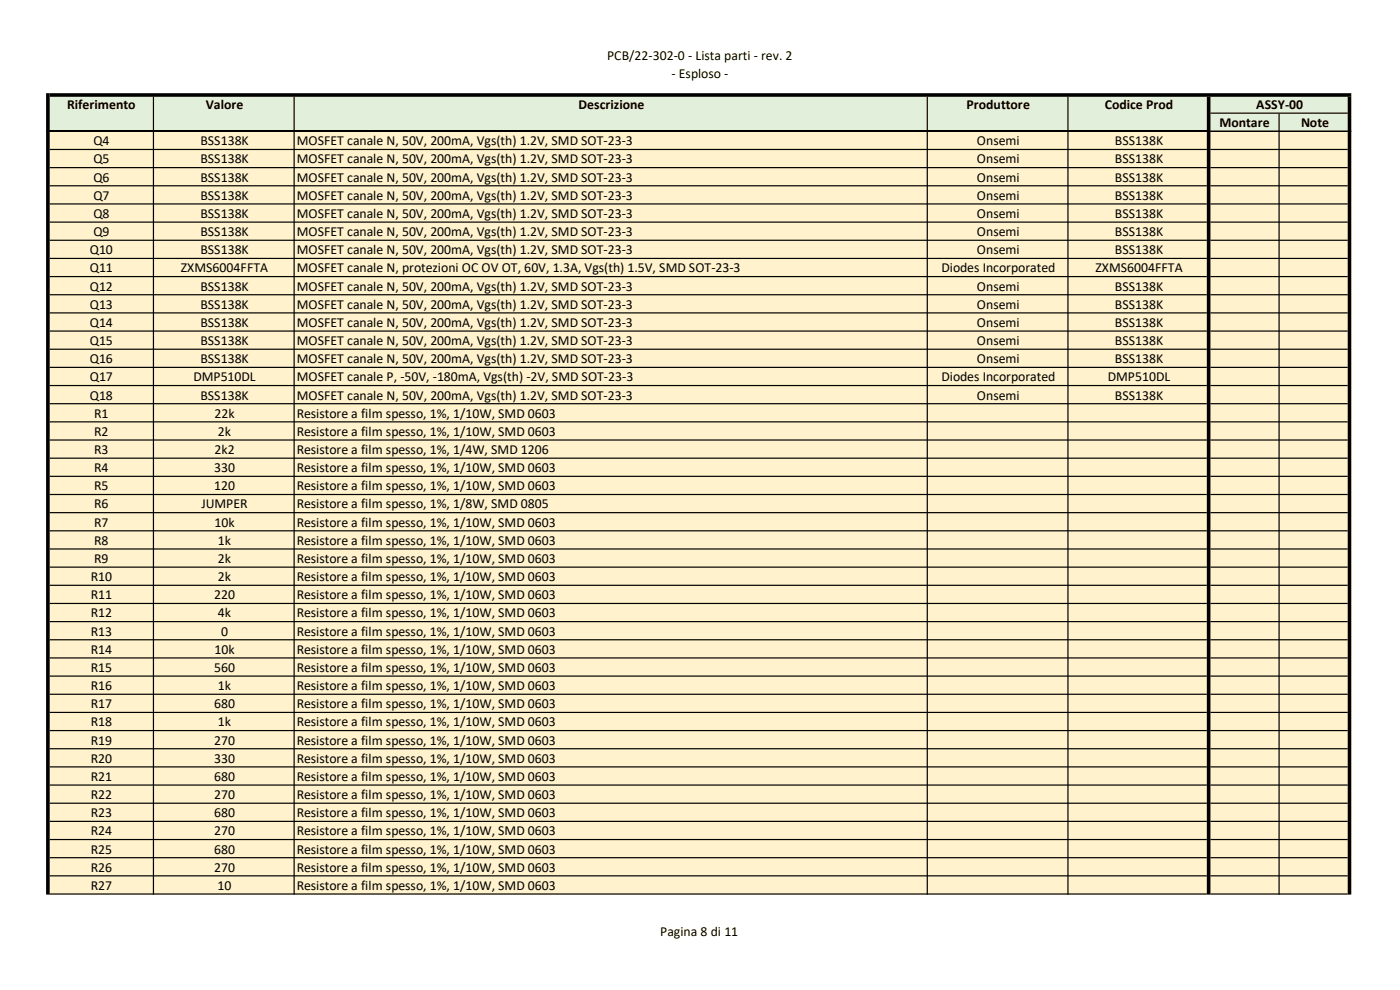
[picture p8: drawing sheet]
<svg xmlns="http://www.w3.org/2000/svg" width="297mm" height="210mm" viewBox="0 0 297 210" stroke-linecap="round" stroke-linejoin="round" font-family="sans-serif">
<defs><g id="words">
<g font-size="2.9">
<text x="128.8" y="12.8">PCB/22-302-0 - Lista parti - rev. 2</text>
<text x="142.5" y="16.6">- Esploso -</text>
<text x="14.2" y="23.1">Riferimento</text>
<text x="43.6" y="23.1">Valore</text>
<text x="122.7" y="23.1">Descrizione</text>
<text x="205.1" y="23.1">Produttore</text>
<text x="234.4" y="23.1">Codice Prod</text>
<text x="266.5" y="23.1">ASSY-00</text>
<text x="258.7" y="27">Montare</text>
<text x="276" y="27">Note</text>
<text x="19.8" y="30.8">Q4</text>
<text x="19.8" y="34.7">Q5</text>
<text x="42.5" y="30.8">BSS138K</text>
<text x="42.5" y="34.7">BSS138K</text>
<text x="62.9" y="30.8">MOSFET canale N, 50V, 200mA, Vgs(th) 1.2V, SMD SOT-23-3</text>
<text x="62.9" y="34.7">MOSFET canale N, 50V, 200mA, Vgs(th) 1.2V, SMD SOT-23-3</text>
<text x="207.3" y="30.8">Onsemi</text>
<text x="207.3" y="34.7">Onsemi</text>
<text x="236.5" y="30.8">BSS138K</text>
<text x="236.5" y="34.7">BSS138K</text>
<text x="19.8" y="38.5">Q6</text>
<text x="42.5" y="38.5">BSS138K</text>
<text x="62.9" y="38.5">MOSFET canale N, 50V, 200mA, Vgs(th) 1.2V, SMD SOT-23-3</text>
<text x="207.3" y="38.5">Onsemi</text>
<text x="236.5" y="38.5">BSS138K</text>
<text x="19.8" y="42.4">Q7</text>
<text x="19.8" y="46.2">Q8</text>
<text x="42.5" y="42.4">BSS138K</text>
<text x="42.5" y="46.2">BSS138K</text>
<text x="62.9" y="42.4">MOSFET canale N, 50V, 200mA, Vgs(th) 1.2V, SMD SOT-23-3</text>
<text x="62.9" y="46.2">MOSFET canale N, 50V, 200mA, Vgs(th) 1.2V, SMD SOT-23-3</text>
<text x="207.3" y="42.4">Onsemi</text>
<text x="207.3" y="46.2">Onsemi</text>
<text x="236.5" y="42.4">BSS138K</text>
<text x="236.5" y="46.2">BSS138K</text>
<text x="19" y="53.9">Q10</text>
<text x="19.8" y="50.1">Q9</text>
<text x="42.5" y="50.1">BSS138K</text>
<text x="42.5" y="53.9">BSS138K</text>
<text x="62.9" y="50.1">MOSFET canale N, 50V, 200mA, Vgs(th) 1.2V, SMD SOT-23-3</text>
<text x="62.9" y="53.9">MOSFET canale N, 50V, 200mA, Vgs(th) 1.2V, SMD SOT-23-3</text>
<text x="207.3" y="50.1">Onsemi</text>
<text x="207.3" y="53.9">Onsemi</text>
<text x="236.5" y="50.1">BSS138K</text>
<text x="236.5" y="53.9">BSS138K</text>
<text x="19" y="57.8">Q11</text>
<text x="38.4" y="57.8">ZXMS6004FFTA</text>
<text x="62.9" y="57.8">MOSFET canale N, protezioni OC OV OT, 60V, 1.3A, Vgs(th) 1.5V, SMD SOT-23-3</text>
<text x="199.7" y="57.8">Diodes Incorporated</text>
<text x="232.4" y="57.8">ZXMS6004FFTA</text>
<text x="19" y="61.6">Q12</text>
<text x="19" y="65.5">Q13</text>
<text x="42.5" y="61.6">BSS138K</text>
<text x="42.5" y="65.5">BSS138K</text>
<text x="62.9" y="61.6">MOSFET canale N, 50V, 200mA, Vgs(th) 1.2V, SMD SOT-23-3</text>
<text x="62.9" y="65.5">MOSFET canale N, 50V, 200mA, Vgs(th) 1.2V, SMD SOT-23-3</text>
<text x="207.3" y="61.6">Onsemi</text>
<text x="207.3" y="65.5">Onsemi</text>
<text x="236.5" y="61.6">BSS138K</text>
<text x="236.5" y="65.5">BSS138K</text>
<text x="19" y="69.3">Q14</text>
<text x="42.5" y="69.3">BSS138K</text>
<text x="62.9" y="69.3">MOSFET canale N, 50V, 200mA, Vgs(th) 1.2V, SMD SOT-23-3</text>
<text x="207.3" y="69.3">Onsemi</text>
<text x="236.5" y="69.3">BSS138K</text>
<text x="19" y="73.2">Q15</text>
<text x="19" y="77">Q16</text>
<text x="42.5" y="73.2">BSS138K</text>
<text x="42.5" y="77">BSS138K</text>
<text x="62.9" y="73.2">MOSFET canale N, 50V, 200mA, Vgs(th) 1.2V, SMD SOT-23-3</text>
<text x="62.9" y="77">MOSFET canale N, 50V, 200mA, Vgs(th) 1.2V, SMD SOT-23-3</text>
<text x="207.3" y="73.2">Onsemi</text>
<text x="207.3" y="77">Onsemi</text>
<text x="236.5" y="73.2">BSS138K</text>
<text x="236.5" y="77">BSS138K</text>
<text x="19" y="80.9">Q17</text>
<text x="41" y="80.9">DMP510DL</text>
<text x="62.9" y="80.9">MOSFET canale P, -50V, -180mA, Vgs(th) -2V, SMD SOT-23-3</text>
<text x="199.7" y="80.9">Diodes Incorporated</text>
<text x="235" y="80.9">DMP510DL</text>
<text x="19" y="84.8">Q18</text>
<text x="20" y="88.6">R1</text>
<text x="42.5" y="84.8">BSS138K</text>
<text x="45.5" y="88.6">22k</text>
<text x="62.9" y="84.8">MOSFET canale N, 50V, 200mA, Vgs(th) 1.2V, SMD SOT-23-3</text>
<text x="62.9" y="88.6">Resistore a film spesso, 1%, 1/10W, SMD 0603</text>
<text x="207.3" y="84.8">Onsemi</text>
<text x="236.5" y="84.8">BSS138K</text>
<text x="20" y="92.5">R2</text>
<text x="46.2" y="92.5">2k</text>
<text x="62.9" y="92.5">Resistore a film spesso, 1%, 1/10W, SMD 0603</text>
<text x="20" y="96.3">R3</text>
<text x="20" y="100.2">R4</text>
<text x="45.4" y="100.2">330</text>
<text x="45.5" y="96.3">2k2</text>
<text x="62.9" y="96.3">Resistore a film spesso, 1%, 1/4W, SMD 1206</text>
<text x="62.9" y="100.2">Resistore a film spesso, 1%, 1/10W, SMD 0603</text>
<text x="20" y="104">R5</text>
<text x="20" y="107.9">R6</text>
<text x="42.7" y="107.9">JUMPER</text>
<text x="45.4" y="104">120</text>
<text x="62.9" y="104">Resistore a film spesso, 1%, 1/10W, SMD 0603</text>
<text x="62.9" y="107.9">Resistore a film spesso, 1%, 1/8W, SMD 0805</text>
<text x="20" y="111.7">R7</text>
<text x="45.5" y="111.7">10k</text>
<text x="62.9" y="111.7">Resistore a film spesso, 1%, 1/10W, SMD 0603</text>
<text x="20" y="115.6">R8</text>
<text x="20" y="119.4">R9</text>
<text x="46.2" y="115.6">1k</text>
<text x="46.2" y="119.4">2k</text>
<text x="62.9" y="115.6">Resistore a film spesso, 1%, 1/10W, SMD 0603</text>
<text x="62.9" y="119.4">Resistore a film spesso, 1%, 1/10W, SMD 0603</text>
<text x="19.3" y="123.3">R10</text>
<text x="46.2" y="123.3">2k</text>
<text x="62.9" y="123.3">Resistore a film spesso, 1%, 1/10W, SMD 0603</text>
<text x="19.3" y="127.1">R11</text>
<text x="19.3" y="131">R12</text>
<text x="45.4" y="127.1">220</text>
<text x="46.2" y="131">4k</text>
<text x="62.9" y="127.1">Resistore a film spesso, 1%, 1/10W, SMD 0603</text>
<text x="62.9" y="131">Resistore a film spesso, 1%, 1/10W, SMD 0603</text>
<text x="19.3" y="134.8">R13</text>
<text x="46.9" y="134.8">0</text>
<text x="62.9" y="134.8">Resistore a film spesso, 1%, 1/10W, SMD 0603</text>
<text x="19.3" y="138.7">R14</text>
<text x="19.3" y="142.5">R15</text>
<text x="45.4" y="142.5">560</text>
<text x="45.5" y="138.7">10k</text>
<text x="62.9" y="138.7">Resistore a film spesso, 1%, 1/10W, SMD 0603</text>
<text x="62.9" y="142.5">Resistore a film spesso, 1%, 1/10W, SMD 0603</text>
<text x="19.3" y="146.4">R16</text>
<text x="46.2" y="146.4">1k</text>
<text x="62.9" y="146.4">Resistore a film spesso, 1%, 1/10W, SMD 0603</text>
<text x="19.3" y="150.2">R17</text>
<text x="19.3" y="154.1">R18</text>
<text x="45.4" y="150.2">680</text>
<text x="46.2" y="154.1">1k</text>
<text x="62.9" y="150.2">Resistore a film spesso, 1%, 1/10W, SMD 0603</text>
<text x="62.9" y="154.1">Resistore a film spesso, 1%, 1/10W, SMD 0603</text>
<text x="19.3" y="157.9">R19</text>
<text x="19.3" y="161.8">R20</text>
<text x="45.4" y="157.9">270</text>
<text x="45.4" y="161.8">330</text>
<text x="62.9" y="157.9">Resistore a film spesso, 1%, 1/10W, SMD 0603</text>
<text x="62.9" y="161.8">Resistore a film spesso, 1%, 1/10W, SMD 0603</text>
<text x="19.3" y="165.7">R21</text>
<text x="45.4" y="165.7">680</text>
<text x="62.9" y="165.7">Resistore a film spesso, 1%, 1/10W, SMD 0603</text>
<text x="19.3" y="169.5">R22</text>
<text x="19.3" y="173.4">R23</text>
<text x="45.4" y="169.5">270</text>
<text x="45.4" y="173.4">680</text>
<text x="62.9" y="169.5">Resistore a film spesso, 1%, 1/10W, SMD 0603</text>
<text x="62.9" y="173.4">Resistore a film spesso, 1%, 1/10W, SMD 0603</text>
<text x="19.3" y="177.2">R24</text>
<text x="45.4" y="177.2">270</text>
<text x="62.9" y="177.2">Resistore a film spesso, 1%, 1/10W, SMD 0603</text>
<text x="19.3" y="181.1">R25</text>
<text x="19.3" y="184.9">R26</text>
<text x="45.4" y="181.1">680</text>
<text x="45.4" y="184.9">270</text>
<text x="62.9" y="181.1">Resistore a film spesso, 1%, 1/10W, SMD 0603</text>
<text x="62.9" y="184.9">Resistore a film spesso, 1%, 1/10W, SMD 0603</text>
<text x="19.3" y="188.8">R27</text>
<text x="46.1" y="188.8">10</text>
<text x="62.9" y="188.8">Resistore a film spesso, 1%, 1/10W, SMD 0603</text>
<text x="140.1" y="198.5">Pagina 8 di 11</text>
</g>
</g></defs>
<path d="M10.3 20.3h276v7.6h-276z" fill="#e2efda"/>
<path d="M10.5 27.9h245.5" fill="none" stroke="#000" stroke-width=".25"/>
<g fill="#000">
<path d="M9.8 19.8h.7v8.2h-.7zM32.4 20.5h.3v7.5h-.3zM62.3 20.5h.2v7.5h-.2zM196.6 20.5h.2v7.5h-.2zM226.4 20.5h.3v7.5h-.3zM256 20.5h.8v7.5h-.8zM271.2 24.1h.3v3.9h-.3zM285.9 20.5h.8v7.5h-.8z" fill-rule="evenodd"/>
<path d="M10.5 19.8h276.2v.7h-276.2zM256.8 23.9h29.1v.2h-29.1zM256.8 27.7h29.1v.3h-29.1z" fill-rule="evenodd"/>
</g>
<path d="M10.3 28h276v161.7h-276z" fill="#fff2cc"/>
<g fill="#000">
<path d="M9.8 27.7h.7v162.1h-.7zM32.4 28h.3v161.8h-.3zM62.3 28h.2v161.8h-.2zM196.6 28h.2v161.8h-.2zM226.4 28h.3v161.8h-.3zM256 27.7h.8v162.1h-.8zM271.2 28h.3v161.8h-.3zM285.9 27.7h.8v162.1h-.8z" fill-rule="evenodd"/>
<path d="M10.5 27.7h245.5v.3h-245.5zM10.5 31.6h245.5v.2h-245.5zM10.5 35.4h245.5v.3h-245.5zM10.5 39.3h245.5v.2h-245.5zM10.5 43.1h245.5v.3h-245.5zM10.5 47h245.5v.2h-245.5zM10.5 50.8h245.5v.3h-245.5zM10.5 54.7h245.5v.2h-245.5zM10.5 58.5h245.5v.3h-245.5zM10.5 62.4h245.5v.3h-245.5zM10.5 66.3h245.5v.2h-245.5zM10.5 70.1h245.5v.3h-245.5zM10.5 74h245.5v.2h-245.5zM10.5 77.8h245.5v.3h-245.5zM10.5 81.7h245.5v.2h-245.5zM10.5 85.5h245.5v.3h-245.5zM10.5 89.4h245.5v.2h-245.5zM10.5 93.2h245.5v.3h-245.5zM10.5 97.1h245.5v.2h-245.5zM10.5 100.9h245.5v.3h-245.5zM10.5 104.8h245.5v.2h-245.5zM10.5 108.6h245.5v.3h-245.5zM10.5 112.5h245.5v.2h-245.5zM10.5 116.3h245.5v.3h-245.5zM10.5 120.2h245.5v.2h-245.5zM10.5 124h245.5v.3h-245.5zM10.5 127.9h245.5v.2h-245.5zM10.5 131.7h245.5v.3h-245.5zM10.5 135.6h245.5v.2h-245.5zM10.5 139.4h245.5v.3h-245.5zM10.5 143.3h245.5v.3h-245.5zM10.5 147.2h245.5v.2h-245.5zM10.5 151h245.5v.3h-245.5zM10.5 154.9h245.5v.2h-245.5zM10.5 158.7h245.5v.3h-245.5zM10.5 162.6h245.5v.2h-245.5zM10.5 166.4h245.5v.3h-245.5zM10.5 170.3h245.5v.2h-245.5zM10.5 174.1h245.5v.3h-245.5zM10.5 178h245.5v.2h-245.5zM10.5 181.8h245.5v.3h-245.5zM10.5 185.7h245.5v.2h-245.5zM10.5 189.5h245.5v.3h-245.5z" fill-rule="evenodd"/>
<path d="M256.8 27.7h29.1v.3h-29.1zM256.8 31.6h29.1v.2h-29.1zM256.8 35.4h29.1v.3h-29.1zM256.8 39.3h29.1v.2h-29.1zM256.8 43.1h29.1v.3h-29.1zM256.8 47h29.1v.2h-29.1zM256.8 50.8h29.1v.3h-29.1zM256.8 54.7h29.1v.2h-29.1zM256.8 58.5h29.1v.3h-29.1zM256.8 62.4h29.1v.3h-29.1zM256.8 66.3h29.1v.2h-29.1zM256.8 70.1h29.1v.3h-29.1zM256.8 74h29.1v.2h-29.1zM256.8 77.8h29.1v.3h-29.1zM256.8 81.7h29.1v.2h-29.1zM256.8 85.5h29.1v.3h-29.1zM256.8 89.4h29.1v.2h-29.1zM256.8 93.2h29.1v.3h-29.1zM256.8 97.1h29.1v.2h-29.1zM256.8 100.9h29.1v.3h-29.1zM256.8 104.8h29.1v.2h-29.1zM256.8 108.6h29.1v.3h-29.1zM256.8 112.5h29.1v.2h-29.1zM256.8 116.3h29.1v.3h-29.1zM256.8 120.2h29.1v.2h-29.1zM256.8 124h29.1v.3h-29.1zM256.8 127.9h29.1v.2h-29.1zM256.8 131.7h29.1v.3h-29.1zM256.8 135.6h29.1v.2h-29.1zM256.8 139.4h29.1v.3h-29.1zM256.8 143.3h29.1v.3h-29.1zM256.8 147.2h29.1v.2h-29.1zM256.8 151h29.1v.3h-29.1zM256.8 154.9h29.1v.2h-29.1zM256.8 158.7h29.1v.3h-29.1zM256.8 162.6h29.1v.2h-29.1zM256.8 166.4h29.1v.3h-29.1zM256.8 170.3h29.1v.2h-29.1zM256.8 174.1h29.1v.3h-29.1zM256.8 178h29.1v.2h-29.1zM256.8 181.8h29.1v.3h-29.1zM256.8 185.7h29.1v.2h-29.1zM256.8 189.5h29.1v.3h-29.1z" fill-rule="evenodd"/>
</g>
<use href="#words"/>
</svg>
